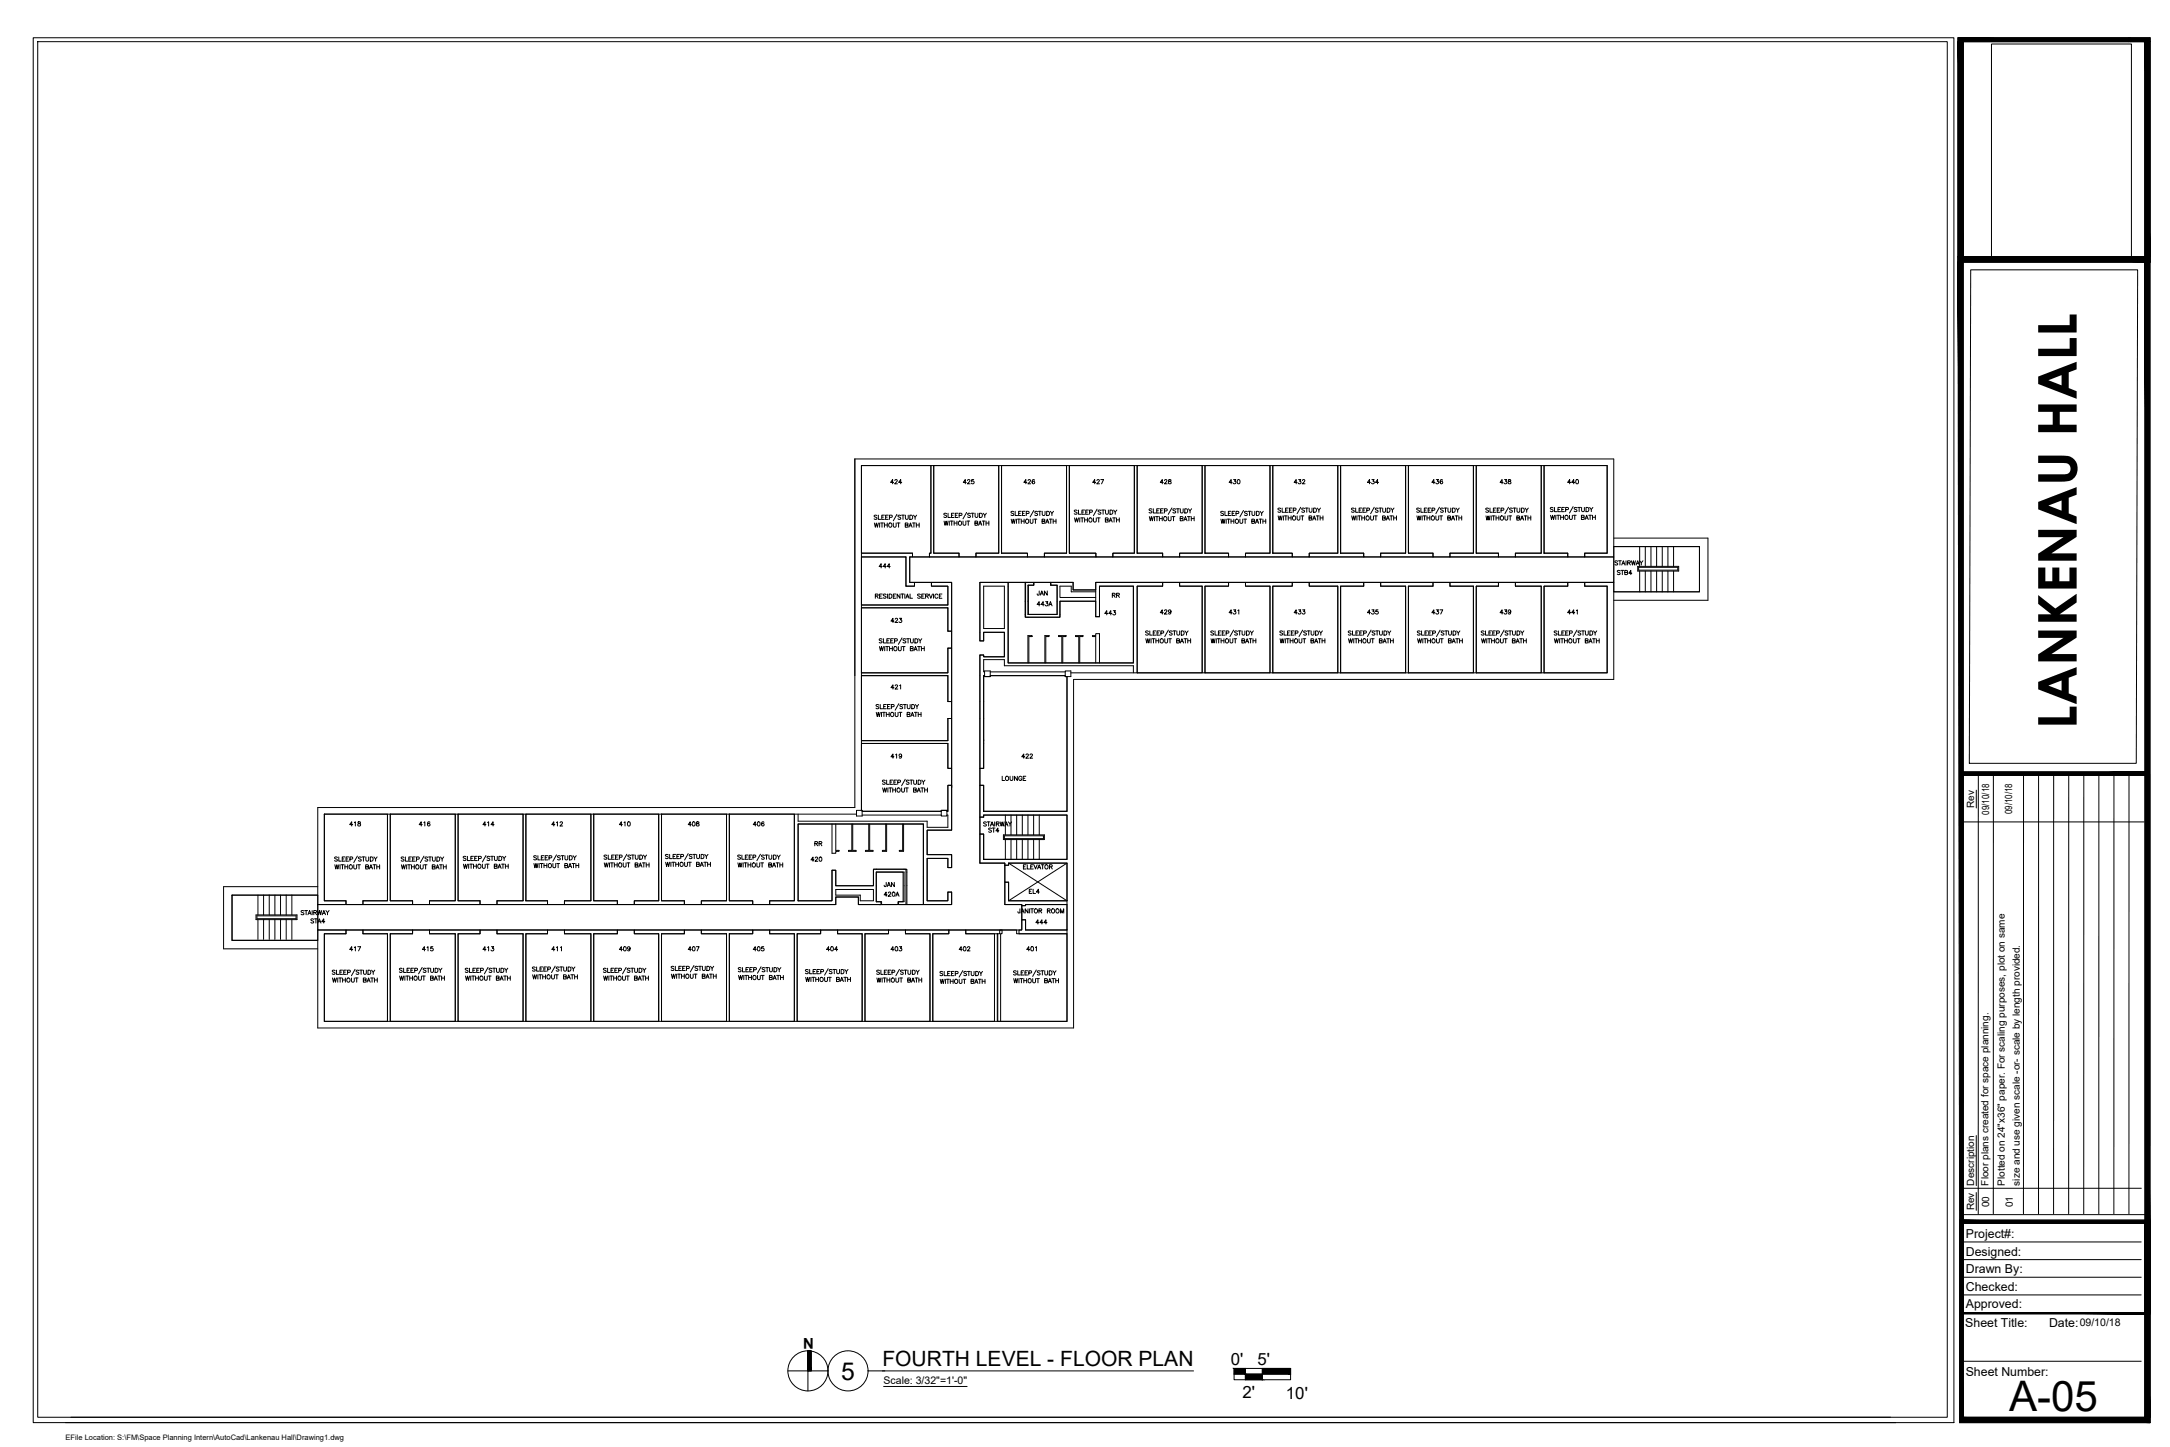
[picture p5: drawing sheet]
<svg xmlns="http://www.w3.org/2000/svg" width="914mm" height="610mm" viewBox="0 0 914 610" stroke-linecap="round" stroke-linejoin="round" font-family="sans-serif">
<defs><g id="words">
<text font-size="22.6" x="875.1" y="307.1" transform="rotate(-90 875.1 307.1)">LANKENAU HALL</text>
<text font-size="17.7" x="846.6" y="594.5">A-05</text>
<text font-size="10.4" x="354.5" y="581.3">5</text>
<text font-size="8.9" x="371.8" y="575.7">FOURTH LEVEL - FLOOR PLAN</text>
<g font-size="7.1">
<text x="518.6" y="575.1">0'</text>
<text x="529.9" y="575.1">5'</text>
<text x="523.5" y="588.9">2'</text>
<text x="541.9" y="589.2">10'</text>
</g>
<text font-size="6.3" x="342.9" y="563.7" transform="rotate(180 342.9 563.7)">N</text>
<g font-size="5.3">
<text x="421.6" y="330.2">LOUNGE</text>
<text x="342.5" y="357.7">RR</text>
</g>
<g font-size="5.2">
<text x="828.4" y="521.5">Project#:</text>
<text x="828.4" y="528.9">Designed:</text>
<text x="828.4" y="536.4">Drawn By:</text>
<text x="828.4" y="543.9">Checked:</text>
<text x="828.4" y="551.2">Approved:</text>
<text x="828.1" y="559">Sheet Title:</text>
<text x="863.4" y="559.1">Date:</text>
<text x="828.3" y="579.8">Sheet Number:</text>
</g>
<g font-size="4.9">
<text x="374.3" y="205">424</text>
<text x="405" y="205">425</text>
<text x="430.4" y="205">426</text>
<text x="459.7" y="205">427</text>
<text x="487.9" y="205">428</text>
<text x="517.2" y="205">430</text>
<text x="544.3" y="205">432</text>
<text x="575.4" y="205">434</text>
<text x="602.5" y="205">436</text>
<text x="631.1" y="205">438</text>
<text x="659.7" y="205">440</text>
<text x="483.3" y="220.5">WITHOUT BATH</text>
<text x="537.6" y="220.5">WITHOUT BATH</text>
<text x="568.7" y="220.5">WITHOUT BATH</text>
<text x="625.1" y="220.5">WITHOUT BATH</text>
<text x="396.9" y="222.6">WITHOUT BATH</text>
<text x="679.4" y="239.2">STAIRWAY</text>
<text x="369.7" y="240.6">444</text>
<text x="680.5" y="243.4">STB4</text>
<text x="436" y="251.9">JAN</text>
<text x="436" y="256.5">443A</text>
<text x="467.8" y="252.9">RR</text>
<text x="374.6" y="263.5">423</text>
<text x="464.6" y="260.3">443</text>
<text x="487.9" y="260">429</text>
<text x="517.2" y="260">431</text>
<text x="544.3" y="260">433</text>
<text x="575.4" y="260">435</text>
<text x="602.5" y="260">437</text>
<text x="631.1" y="260">439</text>
<text x="659.7" y="260">441</text>
<text x="481.9" y="272">WITHOUT BATH</text>
<text x="509.4" y="272">WITHOUT BATH</text>
<text x="567.3" y="272">WITHOUT BATH</text>
<text x="623.4" y="272">WITHOUT BATH</text>
<text x="654" y="272">WITHOUT BATH</text>
<text x="374.6" y="291.4">421</text>
<text x="368.3" y="303">WITHOUT BATH</text>
<text x="374.6" y="320.7">419</text>
<text x="429.7" y="320.7">422</text>
<text x="146.4" y="349.2">418</text>
<text x="175.7" y="349.2">416</text>
<text x="202.5" y="349.2">414</text>
<text x="231.8" y="349.2">412</text>
<text x="260" y="349.2">410</text>
<text x="289.3" y="349.2">408</text>
<text x="316.4" y="349.2">406</text>
<text x="413.5" y="349.2">STAIRWAY</text>
<text x="415.6" y="351.7">ST4</text>
<text x="340.8" y="364.1">420</text>
<text x="140.1" y="367.2">WITHOUT BATH</text>
<text x="224" y="366.9">WITHOUT BATH</text>
<text x="253.6" y="366.5">WITHOUT BATH</text>
<text x="430.4" y="367.2">ELEVATOR</text>
<text x="371.8" y="374.6">JAN</text>
<text x="432.9" y="377.5">EL4</text>
<text x="371.8" y="378.9">420A</text>
<text x="125.9" y="386.6">STAIRWAY</text>
<text x="427.9" y="385.9">JANITOR ROOM</text>
<text x="130.2" y="390.2">STA4</text>
<text x="435.7" y="390.5">444</text>
<text x="146.4" y="401.8">417</text>
<text x="177.1" y="401.8">415</text>
<text x="202.5" y="401.8">413</text>
<text x="231.8" y="401.8">411</text>
<text x="260" y="401.8">409</text>
<text x="289.3" y="401.8">407</text>
<text x="316.4" y="401.8">405</text>
<text x="347.5" y="401.8">404</text>
<text x="374.6" y="401.8">403</text>
<text x="403.2" y="401.8">402</text>
<text x="431.8" y="401.8">401</text>
<text x="281.9" y="413.5">WITHOUT BATH</text>
<text x="195.1" y="414.2">WITHOUT BATH</text>
<text x="253.3" y="414.2">WITHOUT BATH</text>
<text x="426.2" y="415.2">WITHOUT BATH</text>
</g>
<g font-size="4.4">
<text x="876.3" y="558.7">09/10/18</text>
<text x="372.3" y="583.2">Scale: 3/32&quot;=1'-0&quot;</text>
</g>
<g font-size="4.2">
<text x="831.9" y="340.4" transform="rotate(-90 831.9 340.4)">Rev</text>
<text x="838.3" y="343.2" transform="rotate(-90 838.3 343.2)">09/10/18</text>
<text x="847.9" y="343" transform="rotate(-90 847.9 343)">09/10/18</text>
<text x="831.9" y="499.5" transform="rotate(-90 831.9 499.5)">Description</text>
<text x="838" y="499.5" transform="rotate(-90 838 499.5)">Floor plans created for space planning.</text>
<text x="844.8" y="499.5" transform="rotate(-90 844.8 499.5)">Plotted on 24&quot;x36&quot; paper. For scaling purposes, plot on same</text>
<text x="851.1" y="499.5" transform="rotate(-90 851.1 499.5)">size and use given scale -or- scale by length provided.</text>
<text x="831.9" y="509.9" transform="rotate(-90 831.9 509.9)">Rev</text>
<text x="838.2" y="508.5" transform="rotate(-90 838.2 508.5)">00</text>
<text x="848.2" y="508.5" transform="rotate(-90 848.2 508.5)">01</text>
</g>
<text font-size="3.2" x="27.6" y="606.8">EFile Location: S:\FM\Space Planning Intern\AutoCad\Lankenau Hall\Drawing1.dwg</text>
</g></defs>
<!-- layer: BLDG lines -->
<g fill="none" stroke="#000" stroke-width=".42">
<path d="M392.3 196.1v36.9h-.6v1.6h12.4v-1.6h-10.6v-36.9M420.8 196.1v36.9h-9.5v1.6h21.7v-1.6h-11v-36.9M449.4 196.1v36.9h-9.3v1.6h21.7v-1.6h-11.2v-36.9M478 196.1v36.9h-9.1v1.6h21v-1.6h-10.7v-36.9M506.6 196.1v36.9h-9.5v1.6h20.6v-1.6h-9.9v-36.9M535.1 196.1v36.9h-10.3v1.6h19.7v-1.6h-8.2v-36.9M563.7 196.1v36.9h-12v1.6h22.9v-1.6h-9.7v-36.9M592.3 196.1v36.9h-10.5v1.6h22v-1.6h-10.3v-36.9M620.9 196.1v36.9h-9.9v1.6h20.4v-1.6h-9.3v-36.9M649.4 196.1v36.9h-10.8v1.6h22v-1.6h-10v-36.9M363 233h21.5v1.6h-1.2v10.8h2v1.5h-3.5v-12.3h-18.8M680 230.3h36.1v19h-36.1"/>
<path d="M680 226.7h39.7v26.2h-39.7M690.1 238.6h17.3v2h-17.3M690.5 239h16.5v1.2h-16.5M690.9 230.3v8.3M693.3 230.3v8.3M695.7 230.3v8.3M698.1 230.3v8.3M700.4 230.3v8.3M702.8 230.3v8.3M705.2 230.3v8.3M363 254.9h36.4v-8h-6.9v-1.5h8.5v20.5h-1.6v-9.8h-36.4M412.9 245.4v24.6h1.6v-3.6h8.7v10.3h-8.7v-.8h-1.6v19.7"/>
<path d="M414.5 246.9h8.7v17.9h-8.7zM424.8 246.9v32.4h52.8v-32.4h-14.3v12.9h-1.6v-14.4h28.2v1.5h-10.7v36.6M432 245.4v7.9M433.1 246.5v6.8M445.5 245.4h6.7v3.1h9.5M445.5 246.5v6.8M446.6 253.3h15.1M461.7 249.3h-10.3v-2.4h-4.8v4.8h15.1M690.9 240.6v8.7M693.3 240.6v8.7M695.7 240.6v8.7M698.1 240.6v8.7"/>
<path d="M700.4 240.6v8.7M702.8 240.6v8.7M705.2 240.6v8.7M433.1 279.3v-11.5h1.8v.4h-1.4v11.1M440.3 279.3v-11.5h1.8v.4h-1.4v11.1M447.4 279.3v-11.1h-1.4v-.4h3.2v.4h-1.4v11.1M454.6 279.3v-11.1h-1.4v-.4h3.2v.4h-1.4v11.1M461.7 279.3v-11.1h-1.4v-.4h1.4v-.8h1.6v12.3M363 283.5h36.4v-10.4h1.6v22.5h-1.6v-11h-36.4M414.9 283.1h-.4v-5.2h8.7v2.6h54.4v3M414.9 284.6h-.4v11M414.9 282.7h2.4v2.3h-2.4z"/>
<path d="M417.3 284.6h31.6M417.3 283.1h31.6M448.9 282.7h2.3v2.3h-2.3zM449.6 285v56.8h-35.1v-11h-1.6v13.4M451.2 283.5h226v-36.6h-9.4v-1.5h12.2v40.8h-227.6v146.9h-318.5v-41.3h11.9v1.6h-9.1v36.9h312.9v-66.7M506.6 283.5v-36.6h-9.5v-1.5h20.6v1.5h-9.9v36.6M535.1 283.5v-36.6h-10.3v-1.5h19.7v1.5h-8.2v36.6M563.7 283.5v-36.6h-12v-1.5h22.9v1.5h-9.7v36.6M592.3 283.5v-36.6h-10.5v-1.5h22v1.5h-10.3v36.6M620.9 283.5v-36.6h-9.9v-1.5h20.4v1.5h-9.3v36.6M649.4 283.5v-36.6h-10.8v-1.5h22v1.5h-10v36.6M363 312h36.4v-9.3h1.6v21h-1.6v-10.5h-36.4"/>
<path d="M412.9 302.7v21h1.6v-10.5M414.5 302.7v9.3M163.3 343v36.5h-10.4v1.6h20.9v-1.6h-9.3v-36.5M191.8 343v36.5h-10.8v1.6h21.3v-1.6h-9.3v-36.5M220.4 343v36.5h-11v1.6h21.3v-1.6h-9.1v-36.5M249 343v36.5h-11.1v1.6h22.2v-1.6h-9.9v-36.5M277.6 343v36.5h-10.3v1.6h21.1v-1.6h-9.6v-36.5M306.1 343v36.5h-10.6v1.6h21.7v-1.6h-9.9v-36.5M334.7 343v36.5h-10.4v1.6h27.9v-3.2h9.5v3.2h7.6M336.3 343v3h54.4v2.5h8.7v-5.1h-.4M350.6 347.1v12.4h1.6v-.8h1.4v-.4h-1.4v-11.2M358.9 347.1v11.2h-1.4v.4h3.2v-.4h-1.4v-11.2"/>
<path d="M360.9 341.4h2.4v2.4h-2.4zM363 341.4v-145.3h314.2v36.9h-9.4v1.6h12.2v-41.2h-319.8v146.8h-226.3v40.9h11.9v-1.6h-9.1v-36.5h224.2M363.3 343.4h33.3M363.3 341.8h33.3M366.1 347.1v11.2h-1.4v.4h3.2v-.4h-1.4v-11.2M373.2 347.1v11.2h-1.4v.4h1.8v-11.6M380.4 347.1v11.2h-1.4v.4h1.8v-11.6M396.6 341.4h2.4v2.4h-2.4zM399 341.8h.4v-11h1.6v18.9h-10.3v10.3h10.3v5.5h-1.6v-3.9h-8.7v17.9h8.7v-3.7h1.6v5.3M414.5 344.2v-.8h35.1v18.6h-35.1v-10.6h-1.6v12.2h10.5v.9h1.6v-.9M422.8 351.7h17.3v2h-17.3zM423.2 352.1h16.5v1.2h-16.5"/>
<path d="M423.6 343.4v8.3M423.6 353.7v8.3M426 343.4v8.3M426 353.7v8.3M428.4 343.4v8.3M428.4 353.7v8.3M430.8 343.4v8.3M430.8 353.7v8.3M433.2 343.4v8.3M433.2 353.7v8.3M435.5 343.4v8.3M435.5 353.7v8.3"/>
<path d="M437.9 343.4v8.3M437.9 353.7v8.3M108.7 377.1v8.3M111.1 377.1v8.3M113.5 377.1v8.3M115.8 377.1v8.3M118.2 377.1v8.3M120.6 377.1v8.3M123 377.1v8.3M133.9 377.1h-36.1v19.1h36.1M133.9 373.5h-39.7v26.2h39.7M352.2 374.7h15.9v4.8h-5.6v-2.4h-10.3z"/>
<path d="M369.3 373.1v6.8M381 373.1v6.8M382.1 373.1v8M389.1 369.2v-22.1h-52.8v32.4h14.3v-12.9h1.6v6.5h15.9M389.1 370v9.5M425 379.5v-7.8h-1.6v9.4h7.2M425 363.6h24.6M425 363.6l24.6 15.9h-24.6M449.6 363.6l-24.6 15.9M108.7 387.4v8.4M111.1 387.4v8.4M113.5 387.4v8.4"/>
<path d="M115.8 387.4v8.4M118.2 387.4v8.4M120.6 387.4v8.4M123 387.4v8.4M124.7 385.8h-16.4v1.2h16.4M125.1 385.4h-17.2v2h17.2M432.1 381.1h17.5M449.6 391.8h-17.5v-4.3h-1.5v4.3h-1.2v1.6h20.2M163.3 430.3v-36.9h-10.4v-1.6h20.9v1.6h-9.3v36.9M191.8 430.3v-36.9h-10.8v-1.6h21.3v1.6h-9.3v36.9M220.4 430.3v-36.9h-11v-1.6h21.3v1.6h-9.1v36.9M249 430.3v-36.9h-11.1v-1.6h22.2v1.6h-9.9v36.9"/>
<path d="M277.6 430.3v-36.9h-10.3v-1.6h21.1v1.6h-9.6v36.9M306.1 430.3v-36.9h-10.6v-1.6h21.7v1.6h-9.9v36.9M334.7 430.3v-36.9h-10.4v-1.6h21.5v1.6h-9.9v36.9M363.3 430.3v-36.9h-10.4v-1.6h21.5v1.6h-9.9v36.9M391.9 430.3v-36.9h-10.3v-1.6h18.2v1.6h-6.7v36.9M420.4 430.3v-36.9h-13.4v-1.6h15.2v1.6h-.6v36.9"/>
</g>
<!-- layer: TEXT -->
<g fill="none" stroke="#000" stroke-width=".42">
<path d="M369.5 217.3l-.4-.3-.8 .3 .2 .4 1 .6-.4 .5-.8-.2M370.1 217v1.8h1M371.6 217.9h.6M372.7 217h-1.1v1.8h1.1M373.2 217.9h.7M374.3 217h-1.1v1.8h1.1M374.8 218l1-.1 .1-.7-1.1-.2v1.8M377.9 216.7l-1.5 2.7M379.6 217.3l-.5-.3-.7 .3 1.2 1-.5 .5-.7-.2M379.9 217h1.2M380.5 217v1.8M381.5 217v1.3l.5 .5 .6-.2 .1-1.6"/>
<path d="M383.4 217h.6a.96 .96 0 0 1 .6 .9 .96 .96 0 0 1-.6 .9h-.6zM384.9 217l.7 .9v.9M386.3 217l-.7 .9M398.9 216.5l-.4-.3-.8 .3 1.2 1-.4 .5-.8-.3M399.5 216.2v1.8h1M402 216.2h-1.1v1.8M403.7 216.2h-1.1v1.8M404.2 217.1h1l.1-.7-1.1-.2v1.8M407.3 215.9l-1.5 2.7M408.9 216.5l-.4-.3-.8 .3 .2 .4 1 .6-.4 .5-.8-.3M409.3 216.2h1.2M409.9 216.2v1.8"/>
<path d="M410.9 216.2v1.3l.5 .5 .6-.3 .1-1.5M412.8 216.2h.6a.96 .96 0 0 1 .6 .9 .96 .96 0 0 1-.6 .9h-.6zM414.3 216.2l.7 .9v.9M415.6 216.2l-.6 .9M426.1 218.7l.4 1.8 .5-1.8 .4 1.8 .4-1.8M427.2 215.7l-.4-.3-.8 .3 .2 .4 1 .6-.4 .5-.8-.3M427.8 215.4v1.8h1M428.3 218.7v1.8M428.7 218.7h1.2M429.2 216.3h.7M429.3 218.7v1.8M430.3 215.4h-1.1v1.8h1.1"/>
<path d="M430.4 218.7v1.8M430.4 219.6h1.1M430.8 216.3h.7M431.5 218.7v1.8M431.9 215.4h-1.1v1.8h1.1M432.5 216.3h1l.1-.7-1.1-.2v1.8M434.1 218.7v1.3l.5 .5 .6-.3 .1-1.5M435.6 215.1l-1.5 2.7M435.7 218.7h1.2M436.3 218.7v1.8M437.2 215.7l-.4-.3-.8 .3 .2 .4 1 .6-.4 .5-.8-.3M437.6 215.4h1.2"/>
<path d="M438.2 215.4v1.8M439.1 219.6l1-.1 .1-.6-1.1-.2v1.8l1.1-.2 .1-.4-.4-.3M439.2 215.4v1.3l.5 .5 .6-.3 .1-1.5M440.9 219.9h.8M441 215.4h.6a.95 .95 0 0 1 .7 .9 .95 .95 0 0 1-.7 .9h-.6zM442.2 218.7h1.2M442.6 215.4l.7 .9v.9M442.8 218.7v1.8M443.8 219.6h1.2M443.8 218.7v1.8M443.9 215.4l-.6 .9M445 218.7v1.8"/>
<path d="M452.8 218.2l.4 1.8 .4-1.8 .4 1.8 .5-1.8M453.9 215.1l-.5-.2-.7 .2 .1 .5 1.1 .5-.5 .6-.7-.3M454.5 214.9v1.8h1M455 218.2v1.8M455.4 218.2h1.2M455.9 215.7h.7M456 218.2v1.8M457 214.9h-1.1v1.8h1.1M457 218.2v1.8M457 219h1.2M457.5 215.7h.7M458.2 218.2v1.8"/>
<path d="M458.6 214.9h-1.1v1.8h1.1M459.1 215.8l1.1-.1v-.7l-1.1-.1v1.8M460.8 218.2v1.2l.5 .6 .6-.3 .1-1.5M462.3 214.5l-1.5 2.8M462.4 218.2h1.2M463 218.2v1.8M463.9 215.1l-.4-.2-.8 .2 .2 .5 1 .5-.4 .6-.8-.3M464.2 214.9h1.2M464.8 214.9v1.8M465.8 219l1-.1 .1-.6-1.1-.1v1.8l1.1-.2 .1-.4-.4-.4M465.9 214.9v1.2l.5 .6 .6-.3v-1.5M467.3 220l.7-1.8 .7 1.8"/>
<path d="M467.6 219.4h.8M467.7 214.9h.6a.95 .95 0 0 1 .6 .9 .95 .95 0 0 1-.6 .9h-.6zM468.9 218.2h1.1M469.3 214.9l.6 .8v1M469.4 218.2v1.8M470.5 219h1.2M470.5 218.2v1.8M470.6 214.9l-.7 .8M471.7 218.2v1.8M485.4 214.6l-.4-.3-.8 .3 .2 .4 1 .6-.4 .5-.8-.2M486 214.3v1.8h1M488.5 214.3h-1.1v1.8"/>
<path d="M490.1 214.3h-1.1v1.8M490.7 215.3l1-.1 .1-.7-1.1-.2v1.8M493.8 214l-1.5 2.7M495.4 214.6l-.4-.3-.8 .3 .2 .4 1 .6-.4 .5-.8-.2M495.8 214.3h1.2M496.4 214.3v1.8M497.4 214.3v1.3l.5 .5 .6-.2 .1-1.6M499.2 214.3h.7a.96 .96 0 0 1 .6 .9 .96 .96 0 0 1-.6 .9h-.7zM500.8 214.3l.7 .9v.9M502.1 214.3l-.6 .9M514.5 218.7l.4 1.8 .4-1.8 .5 1.8 .4-1.8M515.6 215.7l-.5-.3-.7 .3 .1 .4 1 .4 .1 .4-.5 .3-.7-.3"/>
<path d="M516.2 215.4v1.8h1M516.7 218.7v1.8M517.1 218.7h1.2M517.6 216.3h.7M517.7 218.7v1.8M518.7 215.4h-1.1v1.8h1.1M518.7 219.6h1.2M518.7 218.7v1.8M519.2 216.3h.7M519.9 218.7v1.8M520.3 215.4h-1.1v1.8h1.1M520.8 216.3h1.1v-.7l-1.1-.2v1.8"/>
<path d="M522.5 218.7v1.3l.5 .5 .6-.3 .1-1.5M524 215.1l-1.5 2.7M524.1 218.7h1.2M524.7 218.7v1.8M525.6 215.7l-.4-.3-.8 .3 .2 .4 1 .6-.4 .5-.8-.3M525.9 215.4h1.2M526.5 215.4v1.8M527.5 219.6l1-.1 .1-.6-1.1-.2v1.8l1.1-.2 .1-.4-.4-.3M527.6 215.4v1.3l.5 .5 .6-.3v-1.5M529.3 219.9h.8M529.4 215.4h.6a.96 .96 0 0 1 .6 .9 .96 .96 0 0 1-.6 .9h-.6zM530.6 218.7h1.1"/>
<path d="M531 215.4l.6 .9v.9M531.1 218.7v1.8M532.2 219.6h1.2M532.2 218.7v1.8M532.3 215.4l-.7 .9M533.4 218.7v1.8M539.7 214.3l-.4-.3-.8 .3 .2 .4 .9 .4 .1 .5-.4 .2-.8-.2M540.3 214v1.8h1M541.7 214.9h.7M542.8 214h-1.1v1.8M543.3 214.9h.7M544.4 214h-1.1v1.8"/>
<path d="M544.9 215l1.1-.1 .1-.7-1.2-.2v1.8M548.1 213.7l-1.5 2.7M549.7 214.3l-.4-.3-.8 .3 .2 .4 .9 .4 .1 .5-.4 .2-.8-.2M550.1 214h1.1M550.7 214v1.8M551.7 214v1.3l.5 .5 .6-.2 .1-1.6M553.5 214h.6a.96 .96 0 0 1 .6 .9 .96 .96 0 0 1-.6 .9h-.6zM555.1 214l.7 .9v.9M556.4 214l-.6 .9M570.7 214.3l-.5-.3-.7 .3 .1 .4 1.1 .6-.5 .5-.7-.2M571.3 214v1.8h1M572.7 214.9h.7"/>
<path d="M573.8 214h-1.1v1.8M574.3 214.9h.7M575.4 214h-1.1v1.8M575.9 215l1.1-.1v-.7l-1.1-.2v1.8M579.1 213.7l-1.5 2.7M580.7 214.3l-.4-.3-.8 .3 .2 .4 .9 .4 .1 .5-.4 .2-.8-.2M581 214h1.2M581.6 214v1.8M582.7 214v1.3l.5 .5 .6-.2 .1-1.6M584.5 214h.6a.96 .96 0 0 1 .6 .9 .96 .96 0 0 1-.6 .9h-.6zM586.1 214l.6 .9v.9M587.4 214l-.7 .9"/>
<path d="M597.1 217.3l.4 1.8 .4-1.8 .4 1.8 .5-1.8M598.1 214.3l-.4-.3-.7 .3 .1 .4 1 .6-.4 .5-.7-.2M598.7 214v1.8h1.1M599.3 217.3v1.8M599.7 217.3h1.2M600.2 214.9h.7M600.3 217.3v1.8M601.3 214h-1.1v1.8h1.1M601.3 218.2h1.2M601.3 217.3v1.8M601.8 214.9h.7M602.5 217.3v1.8"/>
<path d="M602.9 214h-1.1v1.8h1.1M603.4 215l1-.1 .1-.7-1.1-.2v1.8M605 217.3v1.3l.6 .5 .6-.2v-1.6M606.6 213.7l-1.6 2.7M606.7 217.3h1.2M607.3 217.3v1.8M608.2 214.3l-.4-.3-.8 .3 .2 .4 .9 .4 .1 .5-.4 .2-.8-.2M608.5 214h1.2M609.1 214v1.8M610.1 218.2l1-.1 .1-.6-1.1-.2v1.8l1.1-.1 .1-.5-.5-.3M610.1 214v1.3l.5 .5 .6-.2 .1-1.6M611.6 219.1l.7-1.8 .7 1.8"/>
<path d="M611.9 218.5h.8M612 214h.6a.96 .96 0 0 1 .6 .9 .96 .96 0 0 1-.6 .9h-.6zM613.1 217.3h1.2M613.5 214l.7 .9v.9M613.7 217.3v1.8M614.7 218.2h1.2M614.7 217.3v1.8M614.9 214l-.7 .9M615.9 217.3v1.8M627.2 214.3l-.4-.3-.7 .3 .1 .4 1 .6-.4 .5-.7-.2M627.8 214v1.8h1.1M629.3 214.9h.7"/>
<path d="M630.4 214h-1.1v1.8M630.9 214.9h.7M632 214h-1.1v1.8M632.5 215l1-.1 .1-.7-1.1-.2v1.8M635.7 213.7l-1.6 2.7M637.3 214.3l-.4-.3-.8 .3 .2 .4 1 .6-.4 .5-.8-.2M637.6 214h1.2M638.2 214v1.8M639.2 214v1.3l.6 .5 .5-.2 .1-1.6M641.1 214h.6a.96 .96 0 0 1 .6 .9 .96 .96 0 0 1-.6 .9h-.6zM642.6 214l.7 .9v.9M644 214l-.7 .9"/>
<path d="M653.4 217.1l.4 1.8 .4-1.8 .5 1.8 .4-1.8M654.5 214l-.5-.2-.7 .2 .1 .5 1.1 .5-.5 .6-.7-.3M655.1 213.8v1.8h1M655.6 217.1v1.8M656 217.1h1.2M656.5 214.6h.7M656.6 217.1v1.8M657.6 213.8h-1.1v1.8h1.1M657.6 217.1v1.8M657.6 217.9h1.2M658.1 214.6h.7M658.8 217.1v1.8"/>
<path d="M659.2 213.8h-1.1v1.8h1.1M659.7 214.7l1-.1 .1-.7-1.1-.1v1.8M661.4 217.1v1.2l.5 .6 .6-.3 .1-1.5M662.9 213.4l-1.5 2.8M663 217.1h1.2M663.6 217.1v1.8M664.5 214l-.4-.2-.8 .2 .2 .5 .9 .4 .1 .4-.4 .3-.8-.3M664.8 213.8h1.2M665.4 213.8v1.8M666.4 217.9l1-.1 .1-.6-1.1-.1v1.8l1.1-.2 .1-.4-.4-.4M666.5 213.8v1.2l.5 .6 .6-.3v-1.5M667.9 218.9l.7-1.8 .7 1.8"/>
<path d="M668.2 218.3h.8M668.3 213.8h.6a.96 .96 0 0 1 .6 .9 .96 .96 0 0 1-.6 .9h-.6zM669.4 217.1h1.2M669.9 213.8l.6 .8v1M670 217.1v1.8M671.1 217.9h1.2M671.1 217.1v1.8M671.2 213.8l-.7 .8M672.3 217.1v1.8M368.4 220.3l.5 1.8 .4-1.8 .4 1.8 .4-1.8M370.6 220.3v1.8M371.1 220.3h1.2"/>
<path d="M371.7 220.3v1.8M372.7 220.3v1.8M372.7 221.2h1.2M373.9 220.3v1.8M376.4 220.3v1.3l.5 .5 .6-.2 .1-1.6M378 220.3h1.2M378.6 220.3v1.8M381.5 221.2l1-.1 .1-.6-1.1-.2v1.8l1.1-.2v-.4l-.4-.3M383 222.1l.7-1.8 .6 1.8M383.2 221.5h.9M384.5 220.3h1.2M385.1 220.3v1.8"/>
<path d="M386.1 221.2h1.2M386.1 220.3v1.8M387.3 220.3v1.8M440.6 220.5l.7-1.8 .7 1.8M529 220.5l.7-1.8 .7 1.8M368.9 251.1l1-.1 .1-.6-1.1-.1v1.7M369.5 251.1l.5 .9M370.6 251.1h.7M371.8 250.3h-1.2v1.7h1.2M373.4 250.5l-.5-.2-.7 .2 .1 .4 1 .5 .1 .4-.5 .2-.7-.2M374 250.3v1.7M374.6 250.3h.6a.96 .96 0 0 1 .6 .8 .96 .96 0 0 1-.6 .9h-.6z"/>
<path d="M376.4 251.1h.7M377.5 250.3h-1.1v1.7h1.1M379.2 250.3v1.7l-1.2-1.7v1.7M379.7 250.3h1.1M380.2 250.3v1.7M381.3 250.3v1.7M381.7 252l.7-1.7 .7 1.7M382 251.4h.8M383.5 250.3v1.7h1M387.8 250.5l-.4-.2-.8 .2 .2 .4 .9 .5 .1 .4-.4 .2-.8-.2M388.4 251.1h.7M389.5 250.3h-1.1v1.7h1.1"/>
<path d="M390 251.1l1.1-.1v-.6l-1.1-.1v1.7M390.6 251.1l.6 .9M391.6 250.3l.6 1.7 .7-1.7M393.4 250.3v1.7M395.2 250.7a.65 .65 0 0 0-.7-.4 .65 .65 0 0 0-.6 .6v.5a.65 .65 0 0 0 .6 .6 .65 .65 0 0 0 .7-.4M395.8 251.1h.7M396.9 250.3h-1.1v1.7h1.1M370.6 272.4l.4 1.8 .4-1.8 .5 1.8 .4-1.8M371.7 269.3l-.5-.2-.7 .2 .1 .5 1.1 .6-.5 .5-.7-.3M372.3 269.1v1.8h1M372.8 272.4v1.8M373.2 272.4h1.2"/>
<path d="M373.7 269.9h.7M373.8 272.4v1.8M374.8 269.1h-1.1v1.8h1.1M374.8 272.4v1.8M374.8 273.2h1.2M375.3 269.9h.7M376 272.4v1.8M376.4 269.1h-1.1v1.8h1.1M376.9 270l1.1-.1v-.6l-1.1-.2v1.8M378.6 272.4v1.3l.5 .5 .6-.3 .1-1.5M380.1 268.7l-1.5 2.8M380.2 272.4h1.2"/>
<path d="M380.8 272.4v1.8M381.7 269.3l-.4-.2-.8 .2 .2 .5 1 .6-.4 .5-.8-.3M382 269.1h1.2M382.6 269.1v1.8M383.6 273.2h1l.1-.6-1.1-.2v1.8l1.1-.2 .1-.4-.4-.4M383.7 269.1v1.3l.5 .5 .6-.3 .1-1.5M385.1 274.2l.7-1.8 .7 1.8M385.4 273.6h.8M385.5 269.1h.6a.96 .96 0 0 1 .6 .9 .96 .96 0 0 1-.6 .9h-.6zM386.7 272.4h1.1M387.1 269.1l.6 .8v1M387.3 272.4v1.8"/>
<path d="M388.3 273.2h1.2M388.3 272.4v1.8M388.4 269.1l-.7 .8M389.5 272.4v1.8M483.9 266l-.4-.2-.8 .2 .2 .5 1 .6-.4 .5-.8-.3M484.5 265.8v1.8h1M487.1 265.8h-1.1v1.8M488.7 265.8h-1.1v1.8M489.2 266.7l1-.1 .1-.6-1.1-.2v1.8M492.3 265.5l-1.5 2.7M493.9 266l-.4-.2-.8 .2 .2 .5 1 .6-.4 .5-.8-.3M494.3 265.8h1.2"/>
<path d="M494.9 265.8v1.8M495.9 265.8v1.3l.5 .5 .6-.3 .1-1.5M497.8 265.8h.6a.96 .96 0 0 1 .6 .9 .96 .96 0 0 1-.6 .9h-.6zM499.3 265.8l.7 .8v1M500.7 265.8l-.7 .8M511.4 266l-.4-.2-.8 .2 .2 .5 1 .6-.4 .5-.8-.3M512 265.8v1.8h1M514.5 265.8h-1.1v1.8M516.2 265.8h-1.2v1.8M516.7 266.7l1-.1 .1-.6-1.1-.2v1.8M519.8 265.5l-1.5 2.7M521.4 266l-.4-.2-.8 .2 .2 .5 1 .6-.4 .5-.8-.3"/>
<path d="M521.8 265.8h1.2M522.4 265.8v1.8M523.4 265.8v1.3l.5 .5 .6-.3 .1-1.5M525.3 265.8h.6a.96 .96 0 0 1 .6 .9 .96 .96 0 0 1-.6 .9h-.6zM526.8 265.8l.7 .8v1M528.2 265.8l-.7 .8M539.4 269.1l.4 1.8 .5-1.8 .4 1.8 .4-1.8M540.5 266l-.4-.2-.8 .2 .2 .5 .9 .4 .1 .4-.4 .3-.8-.3M541.1 265.8v1.8h1M541.6 269.1v1.8M542 269.1h1.2M542.5 266.6h.7"/>
<path d="M542.6 269.1v1.8M543.6 265.8h-1.1v1.8h1.1M543.7 269.9h1.2M543.7 269.1v1.8M544.2 266.6h.6M544.9 269.1v1.8M545.3 265.8h-1.1v1.8h1.1M545.8 266.7l1-.1 .1-.6-1.1-.2v1.8M547.4 269.1v1.3l.5 .5 .6-.3 .1-1.5M548.9 265.5l-1.5 2.7M549 269.1h1.2M549.6 269.1v1.8"/>
<path d="M550.5 266l-.4-.2-.8 .2 .2 .5 .9 .4 .1 .4-.4 .3-.8-.3M550.9 265.8h1.2M551.5 265.8v1.8M552.4 269.9h1l.1-.6-1.1-.2v1.8l1.1-.2 .1-.4-.4-.4M552.5 265.8v1.3l.5 .5 .6-.3 .1-1.5M553.9 270.9l.7-1.8 .7 1.8M554.2 270.3h.9M554.4 265.8h.5a.96 .96 0 0 1 .7 .9 .96 .96 0 0 1-.7 .9h-.5zM555.5 269.1h1.2M555.9 265.8l.7 .8v1M556.1 269.1v1.8M557.1 269.9h1.2"/>
<path d="M557.1 269.1v1.8M557.2 265.8l-.6 .8M558.3 269.1v1.8M569.3 266l-.4-.2-.8 .2 .2 .5 1 .6-.4 .5-.8-.3M569.9 265.8v1.8h1M572.5 265.8h-1.1v1.8M574.1 265.8h-1.1v1.8M574.6 266.7l1-.1 .1-.6-1.1-.2v1.8M577.7 265.5l-1.5 2.7M579.4 266l-.5-.2-.7 .2 .1 .5 1.1 .6-.5 .5-.7-.3M579.7 265.8h1.2M580.3 265.8v1.8"/>
<path d="M581.3 265.8v1.3l.5 .5 .6-.3 .1-1.5M583.2 265.8h.6a.95 .95 0 0 1 .6 .9 .95 .95 0 0 1-.6 .9h-.6zM584.7 265.8l.7 .8v1M586.1 265.8l-.7 .8M597.3 269.1l.5 1.8 .4-1.8 .4 1.8 .4-1.8M598.4 266l-.4-.2-.8 .2 .2 .5 1 .6-.4 .5-.8-.3M599 265.8v1.8h1M599.5 269.1v1.8M600 269.1h1.2M600.5 266.6h.6M600.6 269.1v1.8M601.6 265.8h-1.1v1.8h1.1"/>
<path d="M601.6 269.9h1.2M601.6 269.1v1.8M602.1 266.6h.7M602.8 269.1v1.8M603.2 265.8h-1.1v1.8h1.1M603.7 266.7l1-.1 .1-.6-1.1-.2v1.8M605.3 269.1v1.3l.5 .5 .6-.3 .1-1.5M606.8 265.5l-1.5 2.7M606.9 269.1h1.2M607.5 269.1v1.8M608.5 266l-.5-.2-.7 .2 .1 .5 1 .4 .1 .4-.5 .3-.7-.3M608.8 265.8h1.2"/>
<path d="M609.4 265.8v1.8M610.4 269.9h1l.1-.6-1.1-.2v1.8l1.1-.2v-.4l-.4-.4M610.4 265.8v1.3l.5 .5 .6-.3 .1-1.5M611.9 270.9l.7-1.8 .6 1.8M612.1 270.3h.9M612.3 265.8h.6a.96 .96 0 0 1 .6 .9 .96 .96 0 0 1-.6 .9h-.6zM613.4 269.1h1.2M613.8 265.8l.7 .8v1M614 269.1v1.8M615 269.9h1.2M615 269.1v1.8M615.2 265.8l-.7 .8"/>
<path d="M616.2 269.1v1.8M625.4 266l-.5-.2-.7 .2 .1 .5 1.1 .6-.5 .5-.7-.3M626 265.8v1.8h1M628.5 265.8h-1.1v1.8M630.1 265.8h-1.1v1.8M630.6 266.7l1.1-.1 .1-.6-1.2-.2v1.8M633.8 265.5l-1.5 2.7M635.4 266l-.4-.2-.8 .2 .2 .5 .9 .4 .1 .4-.4 .3-.8-.3M635.7 265.8h1.2M636.3 265.8v1.8M637.4 265.8v1.3l.5 .5 .6-.3v-1.5M639.2 265.8h.6a.96 .96 0 0 1 .6 .9 .96 .96 0 0 1-.6 .9h-.6z"/>
<path d="M640.8 265.8l.6 .8v1M642.1 265.8l-.7 .8M656.1 266l-.4-.2-.8 .2 .2 .5 .9 .4 .1 .4-.4 .3-.8-.3M656.7 265.8v1.8h1M659.2 265.8h-1.1v1.8M660.8 265.8h-1.1v1.8M661.4 266.7l1-.1 .1-.6-1.1-.2v1.8M664.5 265.5l-1.5 2.7M666.1 266l-.4-.2-.8 .2 .2 .5 .9 .4 .1 .4-.4 .3-.8-.3M666.5 265.8h1.1M667.1 265.8v1.8M668.1 265.8v1.3l.5 .5 .6-.3 .1-1.5"/>
<path d="M669.9 265.8h.6a.95 .95 0 0 1 .7 .9 .95 .95 0 0 1-.7 .9h-.6zM671.5 265.8l.7 .8v1M672.8 265.8l-.6 .8M370.3 297.1l-.4-.3-.8 .3 .2 .4 1 .6-.4 .5-.8-.3M370.9 296.8v1.8h1M373.5 296.8h-1.1v1.8M375.1 296.8h-1.1v1.8M375.6 297.7h1l.1-.7-1.1-.2v1.8M378.7 296.5l-1.5 2.7M380.4 297.1l-.5-.3-.7 .3 .1 .4 1.1 .6-.5 .5-.7-.3M380.7 296.8h1.2M381.3 296.8v1.8"/>
<path d="M382.3 296.8v1.3l.5 .5 .6-.3 .1-1.5M384.2 296.8h.6a.95 .95 0 0 1 .6 .9 .95 .95 0 0 1-.6 .9h-.6zM385.7 296.8l.7 .9v.9M387.1 296.8l-.7 .9M371.9 331.9l.5 1.8 .4-1.8 .4 1.8 .4-1.8M373 328.9l-.4-.3-.8 .3 1.2 1-.4 .5-.8-.2M373.6 328.6v1.8h1M374.1 331.9v1.8M374.6 331.9h1.2M375.1 329.5h.6M375.2 331.9v1.8M376.2 328.6h-1.1v1.8h1.1"/>
<path d="M376.2 331.9v1.8M376.2 332.8h1.2M376.7 329.5h.7M377.4 331.9v1.8M377.8 328.6h-1.1v1.8h1.1M378.3 329.6l1-.1 .1-.7-1.1-.2v1.8M379.9 331.9v1.3l.5 .5 .6-.2 .1-1.6M381.4 328.3l-1.5 2.7M381.5 331.9h1.2M382.1 331.9v1.8M383.1 328.9l-.5-.3-.7 .3 1.2 1-.5 .5-.7-.2M383.4 328.6h1.2"/>
<path d="M384 328.6v1.8M384.9 332.8l1.1-.1v-.6l-1.1-.2v1.8l1.1-.1 .1-.5-.4-.3M385 328.6v1.3l.5 .5 .6-.2 .1-1.6M386.5 333.7l.7-1.8 .6 1.8M386.7 333.1h.9M386.9 328.6h.6a.96 .96 0 0 1 .6 .9 .96 .96 0 0 1-.6 .9h-.6zM388 331.9h1.2M388.4 328.6l.7 .9v.9M388.6 331.9v1.8M389.6 332.8h1.2M389.6 331.9v1.8M389.8 328.6l-.7 .9"/>
<path d="M390.8 331.9v1.8M264.1 359.9l-1.5 2.7M282.2 359.9v1.8h1M284.7 359.9h-1.1v1.8h1.1M286.3 359.9h-1.1v1.8h1.1M290 359.6l-1.5 2.7M292 359.9h1.1M292.5 359.9v1.8M293.6 359.9v1.3l.5 .5 .6-.2 .1-1.6M295.4 359.9h.6a.95 .95 0 0 1 .7 .9 .95 .95 0 0 1-.7 .9h-.6zM297 359.9l.7 .9v.9M298.3 359.9l-.6 .9"/>
<path d="M320.4 359.9l-1.5 2.7M142.2 361.3l-.4-.3-.8 .3 .1 .4 1.1 .6-.4 .5-.8-.3M142.8 361v1.8h1M145.3 361h-1.1v1.8M146.9 361h-1.1v1.8M147.4 362l1.1-.1 .1-.7-1.2-.2v1.8M150.6 360.7l-1.5 2.7M152.2 361.3l-.4-.3-.8 .3 .2 .4 1 .6-.4 .5-.8-.3M152.5 361h1.2M153.1 361v1.8M154.2 361v1.3l.5 .5 .6-.3 .1-1.5M156 361h.6a.96 .96 0 0 1 .6 .9 .96 .96 0 0 1-.6 .9h-.6z"/>
<path d="M157.6 361l.7 .9v.9M158.9 361l-.6 .9M169.1 364.3l.5 1.8 .4-1.8 .4 1.8 .4-1.8M170.2 361.3l-.4-.3-.8 .3 .2 .4 1 .6-.4 .5-.8-.2M170.8 361v1.8h1M171.4 364.3v1.8M171.8 364.3h1.2M172.3 361.9h.7M172.4 364.3v1.8M173.4 361h-1.1v1.8h1.1M173.4 364.3v1.8M173.4 365.2h1.2"/>
<path d="M173.9 361.9h.7M174.6 364.3v1.8M175 361h-1.1v1.8h1.1M175.5 362l1-.1 .1-.7-1.1-.2v1.8M177.1 364.3v1.3l.5 .5 .6-.2 .1-1.6M178.6 360.7l-1.5 2.7M178.8 364.3h1.1M179.3 364.3v1.8M180.3 361.3l-.5-.3-.7 .3 .1 .4 1.1 .6-.5 .5-.7-.2M180.6 361h1.2M181.2 361v1.8M182.1 365.2l1.1-.1 .1-.6-1.2-.2v1.8l1.2-.2v-.4l-.4-.3"/>
<path d="M182.2 361v1.3l.5 .5 .6-.2 .1-1.6M183.7 366.1l.7-1.8 .6 1.8M183.9 365.5h.9M184.1 361h.6a.96 .96 0 0 1 .6 .9 .96 .96 0 0 1-.6 .9h-.6zM185.2 364.3h1.2M185.6 361l.7 .9v.9M185.8 364.3v1.8M186.8 365.2h1.2M186.8 364.3v1.8M187 361l-.7 .9M188 364.3v1.8M195.3 364.1l.4 1.7 .4-1.7 .5 1.7 .4-1.7"/>
<path d="M196.4 361l-.5-.2-.7 .2 .1 .4 1.1 .6-.5 .5-.7-.2M197 360.8v1.7h1M197.5 364.1v1.7M197.9 364.1h1.2M198.4 361.6h.7M198.5 364.1v1.7M199.5 360.8h-1.1v1.7h1.1M199.5 364.1v1.7M199.5 364.9h1.2M200 361.6h.7M200.7 364.1v1.7M201.1 360.8h-1.1v1.7h1.1"/>
<path d="M201.6 361.7l1.1-.1v-.7l-1.1-.1v1.7M203.3 364.1v1.2l.5 .5 .6-.2 .1-1.5M204.8 360.4l-1.5 2.7M204.9 364.1h1.2M205.5 364.1v1.7M206.4 361l-.4-.2-.8 .2 .2 .4 1 .6-.4 .5-.8-.2M206.7 360.8h1.2M207.3 360.8v1.7M208.3 364.9l1-.1 .1-.6-1.1-.1v1.7l1.1-.1 .1-.5-.4-.3M208.4 360.8v1.2l.5 .5 .6-.2 .1-1.5M209.8 365.8l.7-1.7 .7 1.7M210.1 365.2h.8"/>
<path d="M210.2 360.8h.6a.95 .95 0 0 1 .6 .8 .95 .95 0 0 1-.6 .9h-.6zM211.3 364.1h1.2M211.8 360.8l.6 .8v.9M211.9 364.1v1.7M213 364.9h1.2M213 364.1v1.7M213.1 360.8l-.7 .8M214.2 364.1v1.7M226.1 360.7l-.5-.2-.7 .2 .2 .5 1 .6-.5 .5-.7-.3M226.7 360.5v1.8h1M229.2 360.5h-1.1v1.8M230.8 360.5h-1.1v1.8"/>
<path d="M231.3 361.4l1.1-.1 .1-.6-1.2-.2v1.8M234.5 360.1l-1.5 2.8M236.1 360.7l-.4-.2-.8 .2 .2 .5 1 .6-.4 .5-.8-.3M236.5 360.5h1.1M237 360.5v1.8M238.1 360.5v1.3l.5 .5 .6-.3 .1-1.5M239.9 360.5h.6a.94 .94 0 0 1 .7 .9 .94 .94 0 0 1-.7 .9h-.6zM241.5 360.5l.6 .8v1M242.8 360.5l-.7 .8M255.7 360.5l-.4-.3-.8 .3 .2 .4 1 .6-.4 .5-.8-.3M256.3 360.2v1.8h1M258.9 360.2h-1.1v1.8"/>
<path d="M260.5 360.2h-1.1v1.8M261 361.2l1-.1 .1-.7-1.1-.2v1.8M265.7 360.5l-.4-.3-.7 .3 1.1 1-.4 .5-.7-.3M266.1 360.2h1.2M266.7 360.2v1.8M267.7 360.2v1.3l.5 .5 .6-.3 .1-1.5M269.6 360.2h.6a.96 .96 0 0 1 .6 .9 .96 .96 0 0 1-.6 .9h-.6zM271.1 360.2l.7 .9v.9M272.5 360.2l-.7 .9M280.5 363.3l.4 1.7 .4-1.7 .5 1.7 .4-1.7M281.6 360.2l-.4-.3-.8 .3 .2 .4 1 .6-.4 .5-.8-.2M282.7 363.3v1.7"/>
<path d="M283.1 363.3h1.2M283.6 360.8h.7M283.7 363.3v1.7M284.7 364.1h1.2M284.7 363.3v1.7M285.2 360.8h.7M285.9 363.3v1.7M286.9 360.9l1-.1 .1-.7-1.1-.2v1.8M288.5 363.3v1.2l.5 .5 .6-.2 .1-1.5M290.1 363.3h1.2M290.7 363.3v1.7M291.6 360.2l-.4-.3-.8 .3 .2 .4 1 .6-.4 .5-.8-.2"/>
<path d="M293.5 364.1l1-.1 .1-.6-1.1-.1v1.7l1.1-.1 .1-.5-.4-.3M295 365l.7-1.7 .7 1.7M295.3 364.4h.8M296.6 363.3h1.2M297.2 363.3v1.7M298.2 364.1h1.2M298.2 363.3v1.7M299.4 363.3v1.7M310.9 363.5l.5 1.8 .4-1.8 .4 1.8 .4-1.8M312 360.5l-.4-.3-.8 .3 .2 .4 1 .6-.4 .5-.8-.3M312.6 360.2v1.8h1M313.2 363.5v1.8"/>
<path d="M313.6 363.5h1.2M314.1 361.1h.6M314.2 363.5v1.8M315.2 360.2h-1.1v1.8h1.1M315.2 364.4h1.2M315.2 363.5v1.8M315.7 361.1h.7M316.4 363.5v1.8M316.8 360.2h-1.1v1.8h1.1M317.3 361.2l1-.1 .1-.7-1.1-.2v1.8M318.9 363.5v1.3l.5 .5 .6-.2 .1-1.6M320.5 363.5h1.2"/>
<path d="M321.1 363.5v1.8M322.1 360.5l-.5-.3-.7 .3 1.2 1-.5 .5-.7-.3M322.4 360.2h1.2M323 360.2v1.8M323.9 364.4l1.1-.1 .1-.6-1.2-.2v1.8l1.2-.2v-.4l-.4-.3M324 360.2v1.3l.5 .5 .6-.3 .1-1.5M325.5 365.3l.7-1.8 .6 1.8M325.7 364.7h.9M325.9 360.2h.6a.96 .96 0 0 1 .6 .9 .96 .96 0 0 1-.6 .9h-.6zM327 363.5h1.2M327.4 360.2l.7 .9v.9M327.6 363.5v1.8"/>
<path d="M328.6 364.4h1.2M328.6 363.5v1.8M328.8 360.2l-.7 .9M329.8 363.5v1.8M140.1 412l.4 1.8 .4-1.8 .5 1.8 .4-1.8M141.2 409l-.4-.3-.8 .3 .2 .4 1 .6-.4 .5-.8-.3M141.8 408.7v1.8h1M142.3 412v1.8M142.7 412h1.2M143.2 409.6h.7M143.3 412v1.8M144.3 408.7h-1.1v1.8h1.1"/>
<path d="M144.4 412v1.8M144.4 412.9h1.1M144.8 409.6h.7M145.5 412v1.8M146 408.7h-1.2v1.8h1.2M146.5 409.6h1l.1-.7-1.1-.2v1.8M148.1 412v1.3l.5 .5 .6-.3 .1-1.5M149.6 408.4l-1.5 2.7M149.7 412h1.2M150.3 412v1.8M151.2 409l-.4-.3-.8 .3 .2 .4 1 .6-.4 .5-.8-.3M151.6 408.7h1.2"/>
<path d="M152.2 408.7v1.8M153.1 412.9l1-.1 .1-.6-1.1-.2v1.8l1.1-.2 .1-.4-.4-.3M153.2 408.7v1.3l.5 .5 .6-.3 .1-1.5M154.6 413.8l.7-1.8 .7 1.8M154.9 413.2h.9M155.1 408.7h.5a.96 .96 0 0 1 .7 .9 .96 .96 0 0 1-.7 .9h-.5zM156.2 412h1.2M156.6 408.7l.7 .9v.9M156.8 412v1.8M157.8 412.9h1.2M157.8 412v1.8M157.9 408.7l-.6 .9"/>
<path d="M159 412v1.8M168.4 411.2l.4 1.8 .4-1.8 .5 1.8 .4-1.8M169.5 408.2l-.4-.3-.8 .3 .2 .4 1 .6-.4 .5-.8-.3M170.1 407.9v1.8h1M170.6 411.2v1.8M171 411.2h1.2M171.5 408.7h.7M171.6 411.2v1.8M172.6 407.9h-1.1v1.8h1.1M172.6 412.1h1.2M172.6 411.2v1.8M173.1 408.7h.7"/>
<path d="M173.8 411.2v1.8M174.2 407.9h-1.1v1.8h1.1M174.8 408.8l1-.1 .1-.6-1.1-.2v1.8M176.4 411.2v1.3l.5 .5 .6-.3 .1-1.5M177.9 407.6l-1.5 2.7M178 411.2h1.2M178.6 411.2v1.8M179.5 408.2l-.4-.3-.8 .3 .2 .4 1 .6-.4 .5-.8-.3M179.9 407.9h1.1M180.5 407.9v1.8M181.4 412.1l1-.1 .1-.6-1.1-.2v1.8l1.1-.2 .1-.4-.4-.3M181.5 407.9v1.3l.5 .5 .6-.3 .1-1.5"/>
<path d="M182.9 413l.7-1.8 .7 1.8M183.2 412.4h.8M183.3 407.9h.6a.96 .96 0 0 1 .7 .9 .96 .96 0 0 1-.7 .9h-.6zM184.5 411.2h1.2M184.9 407.9l.7 .8v1M185.1 411.2v1.8M186.1 412.1h1.2M186.1 411.2v1.8M186.2 407.9l-.6 .8M187.3 411.2v1.8M197.2 408.2l-.4-.3-.8 .3 .2 .4 1 .6-.4 .5-.8-.3M197.8 407.9v1.8h1.1"/>
<path d="M200.4 407.9h-1.1v1.8M202 407.9h-1.1v1.8M202.5 408.8l1-.1 .1-.6-1.1-.2v1.8M205.7 407.6l-1.6 2.7M207.3 408.2l-.5-.3-.7 .3 .1 .4 1.1 .6-.5 .5-.7-.3M207.6 407.9h1.2M208.2 407.9v1.8M209.2 407.9v1.3l.5 .5 .6-.3 .1-1.5M211.1 407.9h.6a.95 .95 0 0 1 .6 .9 .95 .95 0 0 1-.6 .9h-.6zM212.6 407.9l.7 .8v1M214 407.9l-.7 .8M224.4 410.7l.5 1.7 .4-1.7 .4 1.7 .4-1.7"/>
<path d="M225.5 407.6l-.4-.2-.8 .2 .2 .4 1 .6-.4 .5-.8-.2M226.1 407.4v1.7h1M226.7 410.7v1.7M227.1 410.7h1.2M227.6 408.2h.7M227.7 410.7v1.7M228.7 407.4h-1.1v1.7h1.1M228.7 410.7v1.7M228.7 411.5h1.2M229.2 408.2h.7M229.9 410.7v1.7M230.3 407.4h-1.1v1.7h1.1"/>
<path d="M230.8 408.3l1-.1 .1-.7-1.1-.1v1.7M232.4 410.7v1.2l.5 .5 .6-.2 .1-1.5M233.9 407l-1.5 2.7M234.1 410.7h1.1M234.6 410.7v1.7M235.6 407.6l-.5-.2-.7 .2 .1 .4 1.1 .6-.5 .5-.7-.2M235.9 407.4h1.2M236.5 407.4v1.7M237.4 411.5l1.1-.1 .1-.6-1.2-.1v1.7l1.2-.1v-.4l-.4-.4M237.5 407.4v1.2l.5 .5 .6-.2 .1-1.5M239 412.4l.7-1.7 .6 1.7M239.2 411.9h.9"/>
<path d="M239.4 407.4h.6a.95 .95 0 0 1 .6 .9 .95 .95 0 0 1-.6 .8h-.6zM240.5 410.7h1.2M240.9 407.4l.7 .8v.9M241.1 410.7v1.7M242.1 411.5h1.2M242.1 410.7v1.7M242.3 407.4l-.7 .8M243.3 410.7v1.7M255.4 408.2l-.4-.3-.8 .3 .2 .4 1 .4v.4l-.4 .3-.8-.3M256 407.9v1.8h1M258.6 407.9h-1.1v1.8M260.2 407.9h-1.1v1.8"/>
<path d="M260.7 408.8l1-.1 .1-.6-1.1-.2v1.8M263.9 407.6l-1.6 2.7M265.5 408.2l-.5-.3-.7 .3 .1 .4 1.1 .6-.5 .5-.7-.3M265.8 407.9h1.2M266.4 407.9v1.8M267.4 407.9v1.3l.5 .5 .6-.3 .1-1.5M269.3 407.9h.6a.96 .96 0 0 1 .6 .9 .96 .96 0 0 1-.6 .9h-.6zM270.8 407.9l.7 .8v1M272.2 407.9l-.7 .8M284 407.3l-.4-.2-.8 .2 1.2 1.1-.4 .5-.8-.3M284.6 407.1v1.8h1M287.1 407.1h-1.1v1.8"/>
<path d="M288.8 407.1h-1.1v1.8M289.3 408l1-.1 .1-.6-1.1-.2v1.8M292.4 406.7l-1.5 2.8M294 407.3l-.4-.2-.8 .2 1.2 1.1-.4 .5-.8-.3M294.4 407.1h1.2M295 407.1v1.8M296 407.1v1.3l.5 .5 .6-.3 .1-1.5M297.9 407.1h.6a.95 .95 0 0 1 .6 .9 .95 .95 0 0 1-.6 .9h-.6zM299.4 407.1l.7 .8v1M300.7 407.1l-.6 .8M311.2 410.9l.4 1.8 .4-1.8 .5 1.8 .4-1.8M312.3 407.9l-.4-.3-.8 .3 .2 .4 .8 .3 .2 .6-.4 .2-.8-.2"/>
<path d="M312.9 407.6v1.8h1M313.4 410.9v1.8M313.8 410.9h1.2M314.3 408.5h.7M314.4 410.9v1.8M315.4 407.6h-1.1v1.8h1.1M315.4 410.9v1.8M315.4 411.8h1.2M315.9 408.5h.7M316.6 410.9v1.8M317 407.6h-1.1v1.8h1.1M317.6 408.6l1-.1 .1-.7-1.1-.2v1.8"/>
<path d="M319.2 410.9v1.3l.5 .5 .6-.2 .1-1.6M320.7 407.3l-1.5 2.7M320.8 410.9h1.2M321.4 410.9v1.8M322.3 407.9l-.4-.3-.8 .3 .2 .4 1 .6-.4 .5-.8-.2M322.7 407.6h1.2M323.3 407.6v1.8M324.2 411.8l1-.1 .1-.6-1.1-.2v1.8l1.1-.2 .1-.4-.4-.3M324.3 407.6v1.3l.5 .5 .6-.2 .1-1.6M325.7 412.7l.7-1.8 .7 1.8M326 412.1h.8M326.1 407.6h.6a.96 .96 0 0 1 .7 .9 .96 .96 0 0 1-.7 .9h-.6z"/>
<path d="M327.3 410.9h1.2M327.7 407.6l.7 .9v.9M327.9 410.9v1.8M328.9 411.8h1.2M328.9 410.9v1.8M329 407.6l-.6 .9M330.1 410.9v1.8M339.5 411.7l.4 1.8 .4-1.8 .5 1.8 .4-1.8M340.6 408.7l-.4-.3-.8 .3 .2 .4 1 .6-.4 .5-.8-.2M341.2 408.4v1.8h1M341.7 411.7v1.8M342.1 411.7h1.2"/>
<path d="M342.6 409.3h.7M342.7 411.7v1.8M343.7 408.4h-1.1v1.8h1.1M343.7 411.7v1.8M343.7 412.6h1.2M344.2 409.3h.7M344.9 411.7v1.8M345.3 408.4h-1.1v1.8h1.1M345.9 409.4l1-.1 .1-.7-1.1-.2v1.8M347.5 411.7v1.3l.5 .5 .6-.2 .1-1.6M349 408.1l-1.5 2.7M349.1 411.7h1.2"/>
<path d="M349.7 411.7v1.8M350.6 408.7l-.4-.3-.8 .3 .2 .4 1 .6-.4 .5-.8-.2M351 408.4h1.1M351.5 408.4v1.8M352.5 412.6l1-.1 .1-.6-1.1-.2v1.8l1.1-.1 .1-.5-.4-.3M352.6 408.4v1.3l.5 .5 .6-.2 .1-1.6M354 413.5l.7-1.8 .7 1.8M354.3 412.9h.8M354.4 408.4h.6a.96 .96 0 0 1 .7 .9 .96 .96 0 0 1-.7 .9h-.6zM355.6 411.7h1.2M356 408.4l.6 .9v.9M356.2 411.7v1.8"/>
<path d="M357.2 412.6h1.2M357.2 411.7v1.8M357.3 408.4l-.7 .9M358.4 411.7v1.8M369.5 412l.4 1.8 .5-1.8 .4 1.8 .4-1.8M370.6 409l-.4-.3-.8 .3 .2 .4 1 .6-.4 .5-.8-.3M371.2 408.7v1.8h1M371.7 412v1.8M372.1 412h1.2M372.6 409.6h.7M372.7 412v1.8M373.7 408.7h-1.1v1.8h1.1"/>
<path d="M373.8 412.9h1.1M373.8 412v1.8M374.2 409.6h.7M374.9 412v1.8M375.4 408.7h-1.2v1.8h1.2M375.9 409.6h1l.1-.7-1.1-.2v1.8M377.5 412v1.3l.5 .5 .6-.3 .1-1.5M379 408.4l-1.5 2.7M379.1 412h1.2M379.7 412v1.8M380.6 409l-.4-.3-.8 .3 .2 .4 .9 .4 .1 .4-.4 .3-.8-.3M381 408.7h1.2"/>
<path d="M381.6 408.7v1.8M382.5 412.9l1-.1 .1-.6-1.1-.2v1.8l1.1-.2 .1-.4-.4-.3M382.6 408.7v1.3l.5 .5 .6-.3 .1-1.5M384 413.8l.7-1.8 .7 1.8M384.3 413.2h.9M384.5 408.7h.6a.96 .96 0 0 1 .6 .9 .96 .96 0 0 1-.6 .9h-.6zM385.6 412h1.2M386 408.7l.7 .9v.9M386.2 412v1.8M387.2 412.9h1.2M387.2 412v1.8M387.4 408.7l-.7 .9"/>
<path d="M388.4 412v1.8M396.2 412.5l.4 1.8 .4-1.8 .5 1.8 .4-1.8M397.3 409.5l-.5-.3-.7 .3 .2 .4 1 .6-.5 .5-.7-.2M397.9 409.2v1.8h1M398.4 412.5v1.8M398.8 412.5h1.2M399.3 410.1h.7M399.4 412.5v1.8M400.4 409.2h-1.1v1.8h1.1M400.4 412.5v1.8M400.4 413.4h1.2M400.9 410.1h.7"/>
<path d="M401.6 412.5v1.8M402 409.2h-1.1v1.8h1.1M402.5 410.2l1.1-.1v-.7l-1.1-.2v1.8M404.2 412.5v1.3l.5 .5 .6-.2 .1-1.6M405.7 408.9l-1.5 2.7M405.8 412.5h1.2M406.4 412.5v1.8M407.3 409.5l-.4-.3-.8 .3 .2 .4 1 .6-.4 .5-.8-.2M407.6 409.2h1.2M408.2 409.2v1.8M409.2 413.4l1-.1 .1-.6-1.1-.2v1.8l1.1-.1 .1-.5-.4-.3M409.3 409.2v1.3l.5 .5 .6-.2 .1-1.6"/>
<path d="M410.7 414.3l.7-1.8 .7 1.8M411 413.7h.8M411.1 409.2h.6a.95 .95 0 0 1 .7 .9 .95 .95 0 0 1-.7 .9h-.6zM412.3 412.5h1.1M412.7 409.2l.6 .9v.9M412.8 412.5v1.8M413.9 413.4h1.2M413.9 412.5v1.8M414 409.2l-.7 .9M415.1 412.5v1.8M428.3 409.2l-.5-.2-.7 .2 .1 .5 1 .4 .1 .4-.5 .3-.7-.3M428.8 409v1.8h1.1"/>
<path d="M431.4 409h-1.1v1.8M433 409h-1.1v1.8M433.5 409.9l1.1-.1v-.7l-1.1-.1v1.8M436.7 408.6l-1.6 2.8M438.3 409.2l-.4-.2-.8 .2 .2 .5 1 .6-.4 .5-.8-.3M438.6 409h1.2M439.2 409v1.8M440.2 409v1.3l.6 .5 .6-.3v-1.5M442.1 409h.6a.96 .96 0 0 1 .6 .9 .96 .96 0 0 1-.6 .9h-.6zM443.7 409l.6 .8v1M445 409l-.7 .8"/>
<circle cx="432.8" cy="219.5" r=".82"/>
<circle cx="459.5" cy="219" r=".82"/>
<circle cx="521.2" cy="219.5" r=".82"/>
<circle cx="603.8" cy="218.1" r=".82"/>
<circle cx="660.1" cy="217.9" r=".81"/>
<circle cx="375.2" cy="221.1" r=".82"/>
<circle cx="377.3" cy="273.2" r=".82"/>
<circle cx="546.1" cy="269.9" r=".82"/>
<circle cx="604.1" cy="269.9" r=".82"/>
<circle cx="378.7" cy="332.7" r=".81"/>
<circle cx="175.9" cy="365.1" r=".82"/>
<circle cx="202" cy="364.9" r=".82"/>
<circle cx="287.2" cy="364" r=".81"/>
<circle cx="317.7" cy="364.3" r=".82"/>
<circle cx="146.8" cy="412.8" r=".82"/>
<circle cx="175.1" cy="412" r=".82"/>
<circle cx="231.2" cy="411.5" r=".82"/>
<circle cx="317.9" cy="411.7" r=".82"/>
<circle cx="346.2" cy="412.5" r=".82"/>
<circle cx="376.2" cy="412.8" r=".81"/>
<circle cx="402.9" cy="413.3" r=".81"/>
</g>
<!-- layer: 0 -->
<g fill="none" stroke="#000" stroke-width=".42">
<path d="M827.3 15.9v581.2M839.2 18.5h58.9v89.6h-58.9zM897.6 15.9v1.7M363 196.1h29.3v36.9h-.6v1.6h-7.2v-1.6h-21.5zM393.5 196.1h27.3v36.9h-9.5v1.6h-7.2v-1.6h-10.6zM422 196.1h27.4v36.9h-9.3v1.6h-7.1v-1.6h-11zM450.6 196.1h27.4v36.9h-9.1v1.6h-7.1v-1.6h-11.2zM479.2 196.1h27.4v36.9h-9.5v1.6h-7.2v-1.6h-10.7zM507.8 196.1h27.3v36.9h-10.3v1.6h-7.1v-1.6h-9.9zM536.3 196.1h27.4v36.9h-12v1.6h-7.2v-1.6h-8.2zM564.9 196.1h27.4v36.9h-10.5v1.6h-7.2v-1.6h-9.7zM593.5 196.1h27.4v36.9h-9.9v1.6h-7.2v-1.6h-10.3z"/>
<path d="M622.1 196.1h27.3v36.9h-10.8v1.6h-7.2v-1.6h-9.3zM650.6 196.1h26.6v36.9h-9.4v1.6h-7.2v-1.6h-10zM363 234.6h18.8v12.3h3.5v-1.5h7.2v1.5h6.9v8h-36.4zM680 230.3h36.1v19h-36.1zM363 256.1h36.4v9.8h1.6v7.2h-1.6v10.4h-36.4zM412.9 245.4h11.9v1.5M424.8 245.4h7.3v14.6h14.5v-6.7h15.1v6.5h1.6v-12.9h14.3v32.4h-52.8zM432 253.3v6.7h14.6v-6.7M432 245.4h3.5v1.1h-2.4M433.1 253.3v5.5h12.4v-5.5M433.3 246.5h2.4v-1.1h7.1v1.1h2.7v12.3h-12.2zM445.5 245.4h-2.8v1.1h2.8"/>
<path d="M479.2 246.9h10.7v-1.5h7.2v1.5h9.5v36.6h-27.4zM507.8 246.9h9.9v-1.5h7.1v1.5h10.3v36.6h-27.3zM536.3 246.9h8.2v-1.5h7.2v1.5h12v36.6h-27.4zM564.9 246.9h9.7v-1.5h7.2v1.5h10.5v36.6h-27.4zM593.5 246.9h10.3v-1.5h7.2v1.5h9.9v36.6h-27.4zM622.1 246.9h9.3v-1.5h7.2v1.5h10.8v36.6h-27.3zM650.6 246.9h10v-1.5h7.2v1.5h9.4v36.6h-26.6zM363 284.6h36.4v11h1.6v7.1h-1.6v9.3h-36.4zM412.9 295.6v7.1M414.5 284.6h.4v.4h2.4v-.4h31.6v.4h.7v56.8h-35.1v-11h-1.6v-7.1h1.6zM414.5 295.6v7.1M363 313.2h36.4v10.5h1.6v8.1v-1h-1.6v11h-.4v-.4h-2.4v.4h-33.3v-.4h-.3z"/>
<path d="M414.5 312h.1M414.5 312v1.2M136.7 343h26.6v36.5h-10.4v1.6h-7.1v-1.6h-9.1zM164.5 343h27.3v36.5h-10.8v1.6h-7.2v-1.6h-9.3zM193 343h27.4v36.5h-11v1.6h-7.1v-1.6h-9.3zM221.6 343h27.4v36.5h-11.1v1.6h-7.2v-1.6h-9.1zM250.2 343h27.4v36.5h-10.3v1.6h-7.2v-1.6h-9.9zM278.8 343h27.3v36.5h-10.6v1.6h-7.1v-1.6h-9.6zM307.3 343h27.4v36.5h-10.4v1.6h-7.1v-1.6h-9.9zM336.3 347.1h52.8v34h-7.3v-14.9h-13.7v6.9h-15.9v-6.5h-1.6v12.9h-14.3zM412.9 344.2h1.6v-.8h35.1v18.6h-35.1v-10.6h-1.6zM97.8 377.1h36.1v19.1h-36.1z"/>
<path d="M368.1 373.1v-6.9h14v6.9M369.3 367.4h11.3v12.5h-2.2v1.2h-8.1h.9v-1.2h-1.9zM369.3 379.9h2.2v1.2h-2.2M369.3 373.1v-5.7h11.7v5.7M378.6 379.9v1.2h3.5M389.1 379.5v1.6h11.9M389.1 369.2v.8M423.4 364.5h1.6v-.9h24.6v15.9h-24.6v-7.8h-1.6zM133.9 381.1h218.3v-3.2h9.5v3.2h39.3v-5.3h-1.6v3.7h-8.7v-17.9h8.7v3.9h1.6v-5.5h-10.3v-10.3h10.3v-104.3h-17.7v-10.8h296.7v10.8h-218.3v3.1h-9.5v-3.1h-39.3v24.6h1.6v-3.6h8.7v10.3h-8.7v-.8h-1.6v87.7h10.5v17.5h7.2v10.7h-296.7zM136.7 393.4h9.1v-1.6h7.1v1.6h10.4v36.9h-26.6zM164.5 393.4h9.3v-1.6h7.2v1.6h10.8v36.9h-27.3zM193 393.4h9.3v-1.6h7.1v1.6h11v36.9h-27.4z"/>
<path d="M221.6 393.4h9.1v-1.6h7.2v1.6h11.1v36.9h-27.4zM250.2 393.4h9.9v-1.6h7.2v1.6h10.3v36.9h-27.4zM278.8 393.4h9.6v-1.6h7.1v1.6h10.6v36.9h-27.3zM307.3 393.4h9.9v-1.6h7.1v1.6h10.4v36.9h-27.4zM335.9 393.4h9.9v-1.6h7.1v1.6h10.4v36.9h-27.4zM364.5 393.4h9.9v-1.6h7.2v1.6h10.3v36.9h-27.4zM393.1 393.4h6.7v-1.6h7.2v1.6h12.1v36.9h-26zM421.2 391.8h7.2v1.6h21.2v36.9h-29.4v-36.9h1zM430.6 381.5h1.5v-.4h17.5v10.7h-17.5v-4.3h-1.5zM332 577.5h16.9M341.8 569.2v8.3h-1.4v-8.4v16.9M365.8 577.5h7.1"/>
<path d="M520 576.5h23.8v4.8h-23.8zM520 578.9h23.8M524.8 576.5v4.8M531.9 576.5v4.8"/>
<circle cx="340.4" cy="577.5" r="8.5"/>
<circle cx="357.3" cy="577.5" r="8.5"/>
</g>
<!-- layer: A-ANNO-TTLB -->
<path d="M830.4 113.7h70.4l-.6 207.9h-70.4z" fill="none" stroke="#000" stroke-width=".42"/>
<!-- layer: G-ANNO-TTLB -->
<g fill="none" stroke="#000" stroke-width=".42">
<path d="M14 15.9h809.3v583.4h-809.3zM15.9 17.6h804.6v579.5h-804.6zM825 15.9h81v94.5h-81zM827.3 17.6h76.5v90.5h-76.5zM833.6 325.9v185.5M840 325.9l-.1 185.5M852.7 325.9l-.1 185.5M859 325.9v185.5M865.4 325.9l-.1 185.5M871.7 325.9v185.5M878.1 325.9l-.1 185.5M884.4 325.9v185.5"/>
<path d="M886.9 325.9h-59.6l-.1 185.5M890.8 325.9l-.1 185.5M897.1 325.9v185.5M905.8 325.9v185.5M827.3 346.3h76.2M825.7 514h80.3v85.3h-80.3zM827.3 515.4h76.5v81.7h-76.5zM827.3 500.6h75M825.7 538.1h76.6M825.7 530.7h76.6M825.7 523.2h76.6M825.7 553h76.6"/>
<path d="M825.7 545.5h76.6M825.7 573.5h76.6M27.6 599.3h771.3M29.8 597.1h766.8"/>
</g>
<g fill="#000" stroke="#000" stroke-width=".42">
<path d="M825 17.6l2.3 90.5v-90.5zM825 17.6l2.3 90.5h-2.3z"/>
<path d="M825 15.9l81 1.7v-1.7zM825 15.9l81 1.7h-81z"/>
<path d="M903.8 17.6l2.2 90.5v-90.5zM903.8 17.6l2.2 90.5h-2.2z"/>
<path d="M825.1 110.4l2.2 442.6-.1-442.6zM825.1 110.4l2.2 442.6h-1.5z"/>
<path d="M825 108.1l81 2.3v-2.3zM825 108.1l81 2.3h-81z"/>
<path d="M825 108.1l81 2.3v-2.3zM825 108.1l81 2.3h-80.9z"/>
<path d="M903.8 110.4l2.2 442.6v-442.6zM903.8 110.4l2.2 442.6h-2.2z"/>
<path d="M827.3 325.1v1.6l77.7-1.6zM827.3 326.7l77.7-1.6v1.6z"/>
<path d="M825.7 515.4l1.6 81.7v-81.7zM825.7 515.4l1.6 81.7h-1.6z"/>
<path d="M825.7 514l80.3 1.4v-1.4zM825.7 514l80.3 1.4h-80.3z"/>
<path d="M903.8 515.4l2.2 81.7v-81.7zM903.8 515.4l2.2 81.7h-2.2z"/>
<path d="M825.8 553l80.2 .6v-.6zM825.8 553l80.2 .6h-80.2z"/>
<path d="M825.7 597.1l80.3 2.2v-2.2zM825.7 597.1l80.3 2.2h-80.3z"/>
</g>
<!-- layer: 0 -->
<path d="M897 15.9v1.7M897.6 15.9v1.7" fill="none" stroke="#000" stroke-width=".5"/>
<!-- layer: LIGHTING -->
<path d="M827.3 511.7h76.9" fill="none" stroke="#000" stroke-width=".42"/>
<!-- layer: G-ANNO-TEXT -->
<path d="M832.8 332.9v7.5M832.8 478.4v21.1M832.8 502.4v7.5M371.8 577.5h131.1M372.3 584.1h35.2" fill="none" stroke="#000" stroke-width=".42"/>
<!-- layer: 0 -->
<g fill="#000" stroke="#000" stroke-width=".42">
<path d="M340.4 569.1h.5z"/>
<path d="M340.4 569.1h1zM340.4 569.1h1z"/>
<path d="M340.4 569.1l1.4 .1zM340.4 569.1l1.4 .1z"/>
<path d="M340.4 569.2l1.4 8.3v-8.3zM340.4 569.2l1.4 8.3h-1.4z"/>
<path d="M520 576.5l4.8 2.4v-2.4zM520 576.5l4.8 2.4h-4.8z"/>
<path d="M524.8 578.9l7.1 2.4v-2.4zM524.8 578.9l7.1 2.4h-7.1z"/>
<path d="M531.9 576.5l11.9 2.4v-2.4zM531.9 576.5l11.9 2.4h-11.9z"/>
</g>
<use href="#words"/>
</svg>
